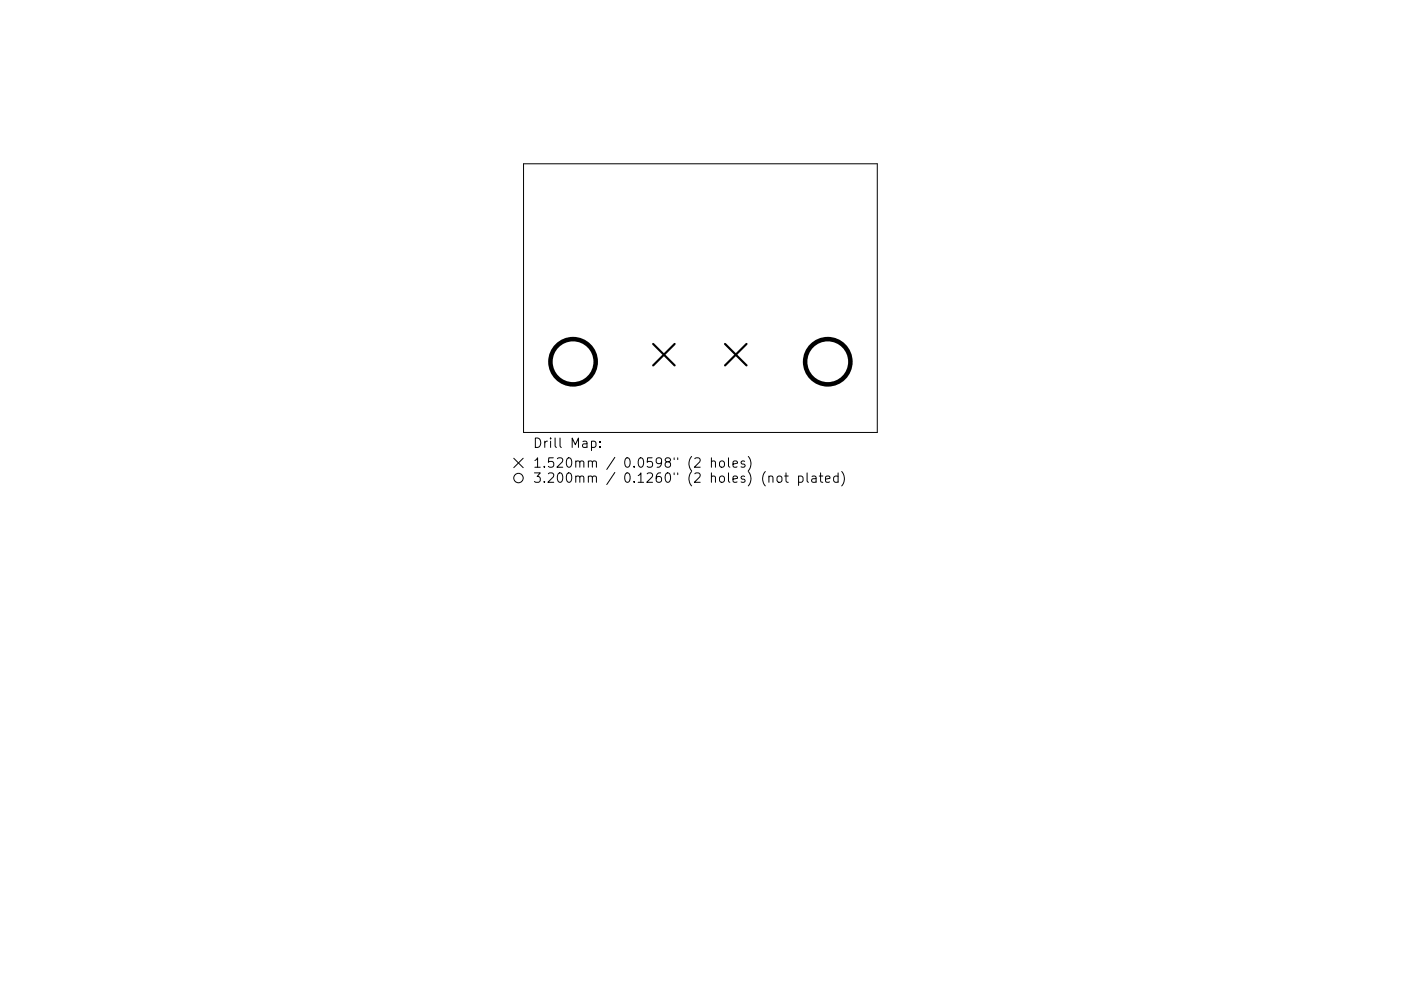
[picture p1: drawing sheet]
<svg xmlns="http://www.w3.org/2000/svg" width="297mm" height="210mm" viewBox="0 0 297 210" stroke-linecap="round" stroke-linejoin="round" font-family="sans-serif">
<defs><g id="words">
<g font-size="2.8">
<text x="112.9" y="95">Drill Map:</text>
<text x="112.9" y="99.2">1.520mm / 0.0598&quot; (2 holes)</text>
<text x="112.9" y="102.4">3.200mm / 0.1260&quot; (2 holes) (not plated)</text>
</g>
</g></defs>
<g fill="none" stroke="#000" stroke-width=".21">
<path d="M111 34.8h75v57h-75zM108.9 97.2l2 2M110.9 97.2l-2 2M125.4 93.7l.6-.1 .4 .4v.5l-.2 .3h-.8M127.2 94.7v.2M127.2 93.7v.2M150.8 98l.3-.2 .5 .1 .1 1.2M150.8 97.1v2M152.6 98l.3-.2 .5 .1 .2 .3v.5a.54 .54 0 0 1-.5 .4 .54 .54 0 0 1-.6-.4zM154.5 97.1v1.7l.2 .3M155.4 98.5l1-.2-.1-.4-.6-.1-.3 .3 .1 .9h.8M157.9 97.9l-.5-.1-.3 .3 .1 .3 .7 .2v.4h-.8"/>
<path d="M158.6 96.8a2.29 2.29 0 0 1 0 3.1M163 101.2a.5 .5 0 0 1 .9 .1v1M164.8 101.2a.54 .54 0 0 1 .6-.2 .54 .54 0 0 1 .4 .4l-.1 .7a.54 .54 0 0 1-.5 .2 .54 .54 0 0 1-.5-.4zM166.4 101h.7M166.6 100.3v1.7l.1 .2 .4 .1M169.3 101.1l.6-.1 .4 .4v.5l-.2 .3h-.8M169.3 101v2M171.1 100.3v1.7l.3 .3M172.2 101.1h.7l.1 1.2M173 101.5l-.6 .1a.39 .39 0 0 0-.3 .3 .39 .39 0 0 0 .3 .4l.6-.1M173.7 101h.8M174 100.3v1.7l.1 .2 .4 .1"/>
<path d="M175 101.7l1-.2-.1-.4-.6-.1-.3 .3 .1 .9h.8M177.7 101.1l-.6-.1-.4 .4v.5l.2 .3h.8M177.7 100.3v2M178.5 100a2.29 2.29 0 0 1 0 3.1"/>
<circle cx="109.9" cy="101.4" r="1"/>
</g>
<path d="M138.5 73l4.5 4.5M143 73l-4.5 4.5M153.7 73l4.6 4.5M158.3 73l-4.6 4.5" fill="none" stroke="#000" stroke-width=".46"/>
<g fill="none" stroke="#000" stroke-width=".96">
<circle cx="121.5" cy="76.8" r="4.8"/>
<circle cx="175.5" cy="76.8" r="4.8"/>
</g>
<use href="#words"/>
</svg>
